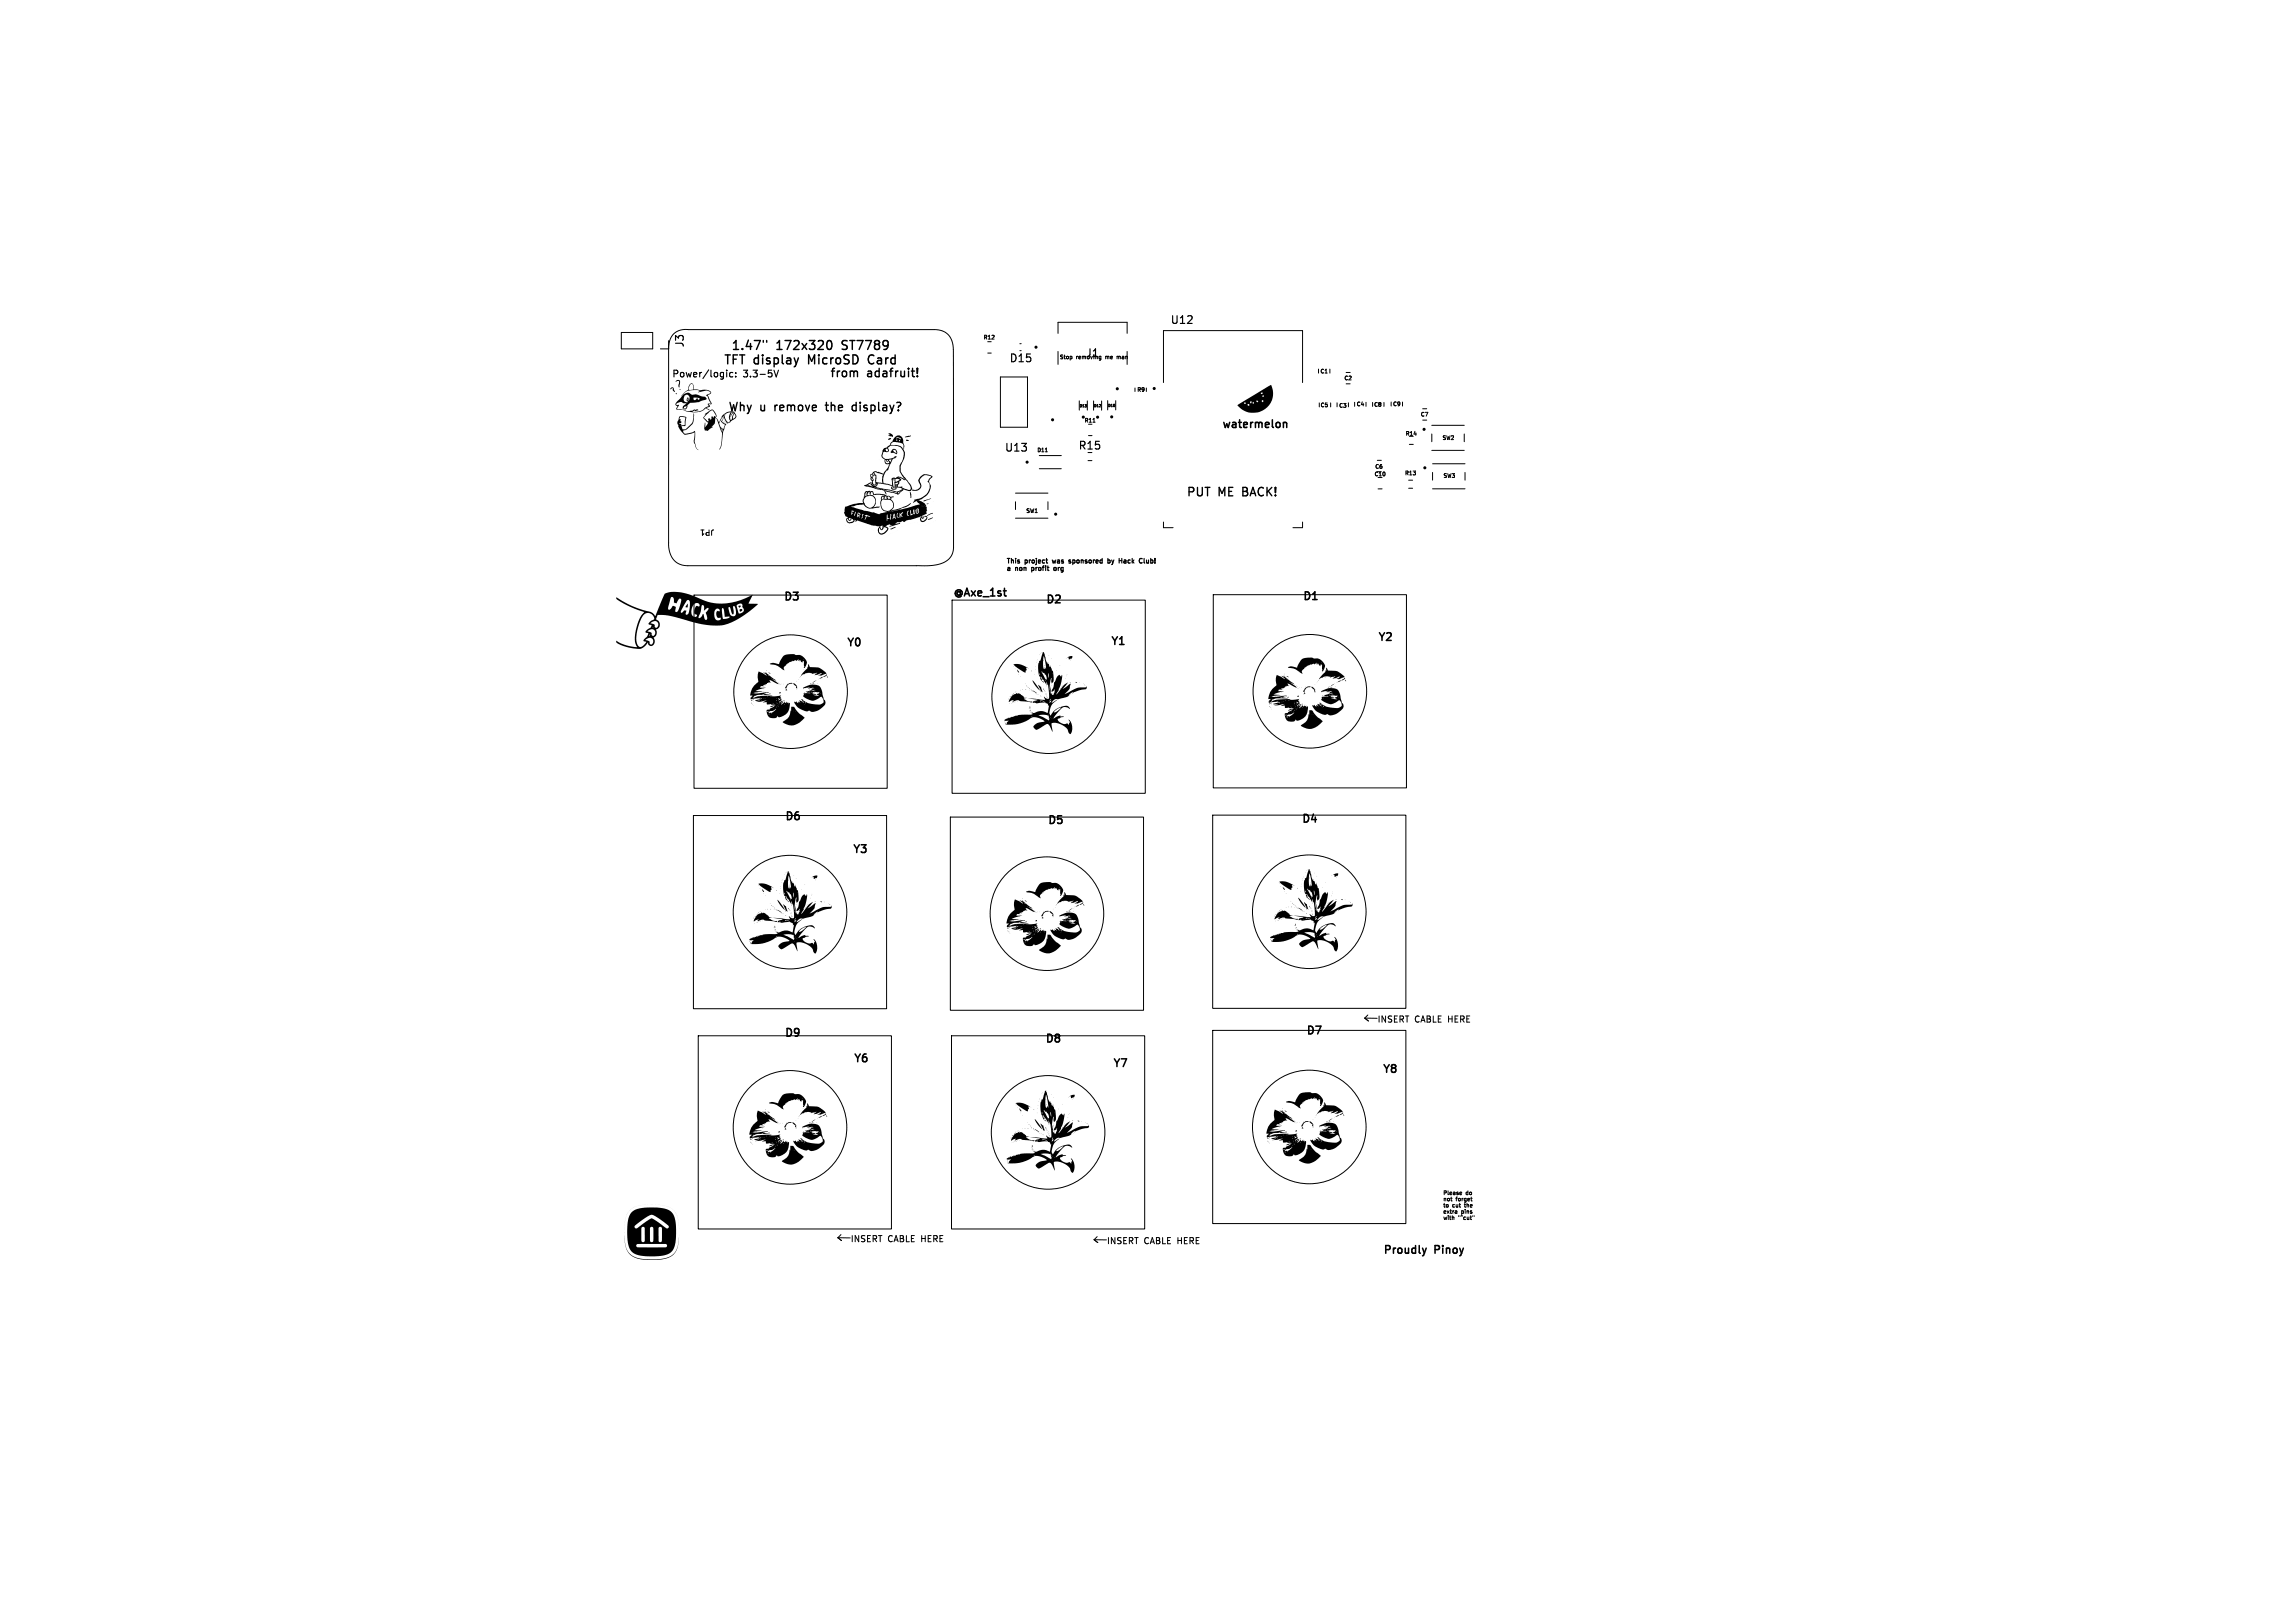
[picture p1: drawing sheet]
<svg xmlns="http://www.w3.org/2000/svg" width="297mm" height="210mm" viewBox="0 0 297 210" stroke-linecap="round" stroke-linejoin="round" font-family="sans-serif">
<defs><g id="words">
<g font-size="1.6">
<text x="93.6" y="47.4">TFT display</text>
<text x="94.5" y="45.6">1.47&quot;</text>
<text x="100.5" y="45.6">172x320</text>
<text x="104.9" y="47.4">MicroSD</text>
<text x="109.3" y="45.6">ST7789</text>
<text x="113" y="47.4">Card</text>
</g>
<g font-size="1.5">
<text x="94.2" y="53.3">Why</text>
<text x="98.4" y="53.3">u</text>
<text x="100.5" y="53.3">remove</text>
<text x="107.4" y="48.9">from</text>
<text x="107.5" y="53.3">the</text>
<text x="111.2" y="53.3">display?</text>
<text x="112.3" y="48.9">adafruit!</text>
<text x="153.5" y="64.3">PUT</text>
<text x="157.7" y="64.3">ME</text>
<text x="161.1" y="64.3">BACK!</text>
</g>
<g font-size="1.4">
<text x="88.7" y="45.1" transform="rotate(-90 88.7 45.1)">J3</text>
<text x="130.6" y="47.1">D15</text>
<text x="140.4" y="46.4">J1</text>
<text x="151.4" y="42.1">U12</text>
<text x="129.9" y="58.6">U13</text>
<text x="139.5" y="58.4">R15</text>
<text x="158.1" y="55.5">watermelon</text>
<text x="101.3" y="78">D3</text>
<text x="123.3" y="77.3">@Axe_1st</text>
<text x="168.5" y="77.9">D1</text>
<text x="109.5" y="83.7">Y0</text>
<text x="135.2" y="78.4">D2</text>
<text x="143.7" y="83.5">Y1</text>
<text x="178.3" y="83">Y2</text>
<text x="101.5" y="106.4">D6</text>
<text x="135.5" y="106.9">D5</text>
<text x="168.3" y="106.7">D4</text>
<text x="110.3" y="110.4">Y3</text>
<text x="101.4" y="134.4">D9</text>
<text x="110.4" y="137.5">Y6</text>
<text x="135.2" y="135.2">D8</text>
<text x="168.9" y="134.1">D7</text>
<text x="144" y="138.1">Y7</text>
<text x="178.9" y="138.9">Y8</text>
<text x="179" y="162.3">Proudly</text>
<text x="185.7" y="162.3">Pinoy</text>
</g>
<g font-size="1.2">
<text x="86.9" y="48.9">Power/logic:</text>
<text x="96.2" y="48.9">3.3-5V</text>
</g>
<g font-size="1.1">
<text x="178.2" y="132.4">INSERT CABLE HERE</text>
<text x="110" y="160.8">INSERT CABLE HERE</text>
<text x="143.2" y="161">INSERT CABLE HERE</text>
</g>
<text font-size="1" x="92.6" y="68.2" transform="rotate(-180 92.6 68.2)">JP1</text>
<g font-size=".8">
<text x="130.2" y="72.9">This</text>
<text x="130.2" y="73.9">a</text>
<text x="131.5" y="73.9">non</text>
<text x="132.8" y="72.9">project</text>
<text x="133.9" y="73.9">profit</text>
<text x="136.7" y="72.9">was</text>
<text x="137.2" y="73.9">org</text>
<text x="139.1" y="72.9">sponsored</text>
<text x="144.5" y="72.9">by</text>
<text x="146.2" y="72.9">Hack</text>
<text x="149.2" y="72.9">Club!</text>
</g>
<g font-size=".7">
<text x="127.3" y="44">R12</text>
<text x="137.1" y="46.5">Stop</text>
<text x="139.4" y="46.5">removing</text>
<text x="143.4" y="46.5">me</text>
<text x="145.2" y="46.5">man</text>
<text x="147.1" y="50.8">R9</text>
<text x="170.8" y="48.4">C1</text>
<text x="170.9" y="52.8">C5</text>
<text x="173.3" y="52.8">C3</text>
<text x="173.9" y="49.3">C2</text>
<text x="175.5" y="52.6">C4</text>
<text x="177.8" y="52.7">C8</text>
<text x="180.2" y="52.6">C9</text>
<text x="183.8" y="54">C7</text>
<text x="134.1" y="58.7">D11</text>
<text x="140.3" y="54.7">R11</text>
<text x="181.9" y="56.4">R14</text>
<text x="186.6" y="57">SW2</text>
<text x="177.8" y="61.7">C10</text>
<text x="177.9" y="60.7">C6</text>
<text x="181.8" y="61.6">R13</text>
<text x="186.8" y="61.9">SW3</text>
<text x="132.8" y="66.4">SW1</text>
<text x="186.7" y="154.7">Please</text>
<text x="186.7" y="155.5">not</text>
<text x="188.5" y="155.5">forget</text>
<text x="189.8" y="154.7">do</text>
<text x="186.7" y="156.3">to</text>
<text x="186.7" y="157.1">extra</text>
<text x="186.7" y="157.9">with</text>
<text x="188" y="156.3">cut</text>
<text x="188.8" y="157.9">&quot;^cut&quot;</text>
<text x="189.2" y="157.1">pins</text>
<text x="189.8" y="156.3">the</text>
</g>
<g font-size=".4">
<text x="139.6" y="52.8">D13</text>
<text x="141.5" y="52.8">D12</text>
<text x="143.3" y="52.8">D10</text>
</g>
</g></defs>
<g fill="none" stroke="#000" stroke-width=".13">
<path d="M80.4 43h4.1v2.1h-4.1zM86.5 44.1v26.4l.3 1.3 .3 .5 .4 .4 .7 .4 .8 .1h30.9l1-.1 .9-.2 .7-.3 .5-.5 .3-.6 .1-.7v-25.5l-.3-1.3-.3-.5-.4-.4-.6-.3-.8-.1-32.4-.1-.9 .2-.6 .5-.4 .8-.2 1h-1M127.8 45.7h.5M129.5 48.8h3.5v6.5h-3.5zM132 44.5h.2M132 45.4h.2M134.5 59h2.8M135.3 58.5h.2M136.9 43.1v-1.4h9v1.4M136.9 45.5v1.7M138.7 46.1v.3M139.7 51.9v1.2"/>
<path d="M140.7 51.9v1.2M140.8 59.6h.5M140.9 56.4h.4M141.4 54.6h.3M141.5 51.9v1.2M142.2 52.6h.2M142.4 46.1h.1M142.4 52.4v.1M142.5 46.1l-.1 .5M142.5 46.4h-.1M142.6 51.9v1.2M143.1 46.1v.3"/>
<path d="M143.1 46.1h.1M143.1 46.1h.2M143.3 51.8v1.2M144.3 52.4v.2M144.4 51.8v1.2M144.6 46.1l.2 .1M144.8 46.2v-.1l.2 .1M144.8 46.2v.2M145.9 45.5v1.7M146.9 50.2v.5M148.4 50.2v.5M150.6 49.5v-6.7h18v6.7"/>
<path d="M172.1 47.8v.5M172.2 52.1v.6M173 52.1v.5M174.2 48.2h.5M174.2 49.7h.5M174.5 52.1v.5M175.3 52.1v.5M176.8 52.1v.5M178.2 59.6h.6M179.1 52.1v.5M181.5 52v.5M182.4 57.5h.5"/>
<path d="M184.1 52.9h.5M184.1 54.4h.5M185.3 55h4.2M185.3 56.2v1M185.3 58.3h4.2M189.5 56.2v1M89.8 77h25v25h-25zM90.7 68.6h.4M123.2 77.7h25v25h-25zM131.4 63.8h4.2M131.4 64.9v1M131.4 67.1h4.2"/>
<path d="M134.5 60.7h2.8M135.6 64.9v1M150.6 67.6v.7h1.2M157 77h25v25h-25zM168.6 67.6v.7h-1.3M178.3 63.3h.6M182.3 62.1h.5M182.3 63.2h.5M185.4 60h4.2M185.4 61.1v1M185.4 63.3h4.2M189.6 61.1v1"/>
<path d="M89.7 105.5h25v25h-25zM123 105.7h25v25h-25zM156.9 105.5h25v25h-25zM90.4 134h25v25h-25zM123.1 134h25v25h-25zM156.9 133.3h25v25h-25zM176.6 131.7l.5 .4M176.6 131.7l1.6 .1M177 131.3l-.4 .4M108.8 159.8l-.4 .4M189.1 154.3l.1 .1h-.3M189.5 155.9h.2"/>
<path d="M108.4 160.2h1.6M108.4 160.2l.5 .3M141.6 160.4h1.6M141.6 160.4l.5 .4M142 160l-.4 .4"/>
<circle cx="102.3" cy="89.5" r="7.3"/>
<circle cx="135.7" cy="90.1" r="7.3"/>
<circle cx="169.5" cy="89.4" r="7.3"/>
<circle cx="102.2" cy="118" r="7.3"/>
<circle cx="135.5" cy="118.2" r="7.3"/>
<circle cx="169.4" cy="118" r="7.3"/>
<circle cx="102.2" cy="145.9" r="7.3"/>
<circle cx="135.6" cy="146.5" r="7.3"/>
<circle cx="169.4" cy="145.8" r="7.3"/>
</g>
<path d="M106.8 52.4h.4M106.9 52.1v.9l.2 .2M110.8 52.5l-.3-.1-.2 .2v.3l.1 .2h.4M110.8 48l.2 .2v.5M117.9 48h.5M118.1 48.7h.3M118.7 48.6v.1M118.7 47.7v.6" fill="none" stroke="#000" stroke-width=".18"/>
<path d="M98.8 44.1v.2M99.2 44.1v.2M103.3 46.3l-.2 .8M107.2 44.1h.1a.62 .62 0 0 1 .2 1l-.1 .1h-.2M112.5 46.1l-.1 .5 .2 .4" fill="none" stroke="#000" stroke-width=".19"/>
<g fill="none" stroke="#000" stroke-width=".15">
<path d="M133.5 73.4v.6M133.5 73.5h.2M133.5 73.8h.2M136.2 72.5l.1 .4 .1-.3M136.4 73.5h.3l-.1 .3h-.2zM138.5 72.7h.1l-.1 .2M138.5 72.5h.1M143.6 72.5v.3M143.9 72.5l.1 .4M144 72.9l-.1 .2M144.1 72.5l-.1 .4M145.7 72.5v.4"/>
<path d="M145.7 72.8v.1M145.7 72.6h.1M146 72.5v.3M148.6 72.5v.4M148.6 72.8l-.1 .1M148.9 72.3v.6M148.9 72.8l.1 .1M149 72.5h-.1"/>
</g>
<path d="M94 48.2v.6M94.5 48.3v.4l.1 .1 .2-.1M95.2 48.7v.1M100.2 47.9l.3 .9 .2-.9" fill="none" stroke="#000" stroke-width=".14"/>
<g fill="none" stroke="#000" stroke-width=".2">
<path d="M166.2 54.7l.3 .1v.5"/>
<circle cx="132.9" cy="59.8" r=".1"/>
<circle cx="134.1" cy="44.9" r=".1"/>
<circle cx="136.2" cy="54.3" r=".1"/>
<circle cx="140.2" cy="54" r=".1"/>
<circle cx="142" cy="54" r=".1"/>
<circle cx="143.9" cy="53.9" r=".1"/>
<circle cx="144.6" cy="50.3" r=".1"/>
<circle cx="149.4" cy="50.3" r=".1"/>
<circle cx="184.3" cy="55.6" r=".1"/>
<circle cx="136.6" cy="66.5" r=".1"/>
<circle cx="184.4" cy="60.5" r=".1"/>
</g>
<g fill="#000">
<path d="M86.8 50.2a.25 .25 0 0 1 .3-.1 .25 .25 0 0 1 .1 .4l.2 .2a.29 .29 0 0 1-.3-.5l-.3 .2zM87.5 50.9h.1v.1h-.1zM87.5 49.3a.32 .32 0 0 1 .4-.1 .32 .32 0 0 1 .1 .5l-.1 .4a.43 .43 0 0 1 0-.6 .23 .23 0 0 0-.2-.2 .23 .23 0 0 0-.3 .1zM88 50.3v.2zM89.3 49.7l.2-.1 .2 .1 .1 .7 .9 .1a1.17 1.17 0 0 1 1.3 .3v.2l-.4 .1 .5 1.1-.1 .1h-.3l.2 .3-.5 .2 .4 .3-.5-.3-.3 .3-.5 .2 .1-.1a4.3 4.3 0 0 1-2.4-.2h-.7l.2-.5-.3-.1a.75 .75 0 0 1 .5-.7h.6l.1 .3h.3v.1l.2-.2h-.2v-.1h.1v-.1v-.2v.3h-.1l.1-.4 .1 .1v.4l.1-.4h.5l.2 .3 .3-.1h-.2l.2-.2 .1 .2 .2-.1-.2-.1-.5-.1-.1 .1h-.5a.37 .37 0 0 0-.2-.4 .37 .37 0 0 0-.4 .1l-.1 .5h-.6l.2-.2a1 1 0 0 1 1.2-.6l.2 .2a2.03 2.03 0 0 1 1.5 .2 .36 .36 0 0 1 .4 .4l-.9 .3-.6 .1a.8 .8 0 0 0-.9 .4 .32 .32 0 0 1-.2 .4 .32 .32 0 0 1-.4-.1v-.1l-.1 .2 .1-.2h.1v.1a.2 .2 0 0 0 .3 0 .2 .2 0 0 0 0-.2l-.4 .1v-.1l.5-.4h-.5a.56 .56 0 0 0-.9 .2h.4l-.3 .5 .8 .1 .4 .2h.3l.5-.1 .3-.1h.1a.18 .18 0 0 1 .2-.1 .18 .18 0 0 1 .1 .2l-.3 .1-.1-.1-.3 .2h.4a1.78 1.78 0 0 0 1.3-.6l.4-.2-.1-.3h.4l-.4-.9-.2-.1 .6-.4-.2-.1-.3-.2-1.2 .3 .3-.2a2.1 2.1 0 0 0-2.5 .7l.3-.3 .6-.5 .1-.1 .1 .1 .5-.1v-.6a.3 .3 0 0 0-.4-.1 .3 .3 0 0 0-.1 .4l-.1 .3zM89.5 53.1h.1zM88 53.9h.6l.2 .1-.1 .8a.23 .23 0 0 1 0 .3 .23 .23 0 0 1-.3 0l-.2 .1 .1 .4h.4l.4-.5a1.42 1.42 0 0 0 .6-1.4l.1-.2a1.9 1.9 0 0 1-1.4 2.3 .37 .37 0 0 0 .6 .3l.6-.2 .3-.1a1.34 1.34 0 0 1 0 1.1l.1 .5a.96 .96 0 0 0 .4 .8 .78 .78 0 0 1-.5-.7 1.61 1.61 0 0 1 0-1.2v-.3a2.43 2.43 0 0 1-1.4 .2l-.4-.4a.8 .8 0 0 1-.3-.8 .47 .47 0 0 1 .1-.8h.2l-.1 .3 .2 .1v.1l-.3 .1 .1 .1h.2l-.1 .1h.5l.1-1h-.3a.3 .3 0 0 0-.3-.1 .3 .3 0 0 0-.2 .3h-.1zM91.2 53.6l.5-.4a.46 .46 0 0 1 .5-.2 .46 .46 0 0 1 .4 .4 .57 .57 0 0 1 0 .8l-.1 .1a.92 .92 0 0 1-.4 .9h.2l-.7 .5a.35 .35 0 0 1-.5-.3l.1-.7 .1 .6h.7h-.7l.3-.5h.8h-.8l.1-.1-.7-.7 .6 .5 .1-.1-.1-.1h.2l-.2-.1 .2-.1 .2 .2 .1-.3h.1h-.2a.16 .16 0 0 1 .2-.1 .16 .16 0 0 1 .1 .2l.1-.3 .2 .1v.1a.4 .4 0 0 0-.2-.6l-.2-.3-.3 .1-.9 .8 .3-.4h-.1zM93.8 54.5l-.1 .2zM94.6 54.2v.1zM92.7 54.1l.4 .6 .1-.4h.1l.1 .2 .1-.1 .1-.5-.4 .4 .2-.4-.1 .1a1.31 1.31 0 0 1 1.8-.6l.1 .2a.44 .44 0 0 1-.3 .7l-.9 .6 .2-.2h-.2v-.1l-.2-.3a.27 .27 0 0 1 0-.4 .87 .87 0 0 0 .5 .8 .26 .26 0 0 0 .1-.5l-.1-.1h.2v.2a.13 .13 0 0 0 .1 0 .13 .13 0 0 0 .1-.1v-.1h.1a.29 .29 0 0 0 .4-.2 .29 .29 0 0 0-.2-.3l-.2 .5h-.1l.2-.7-.4 .3v.4h-.2l.1-.5 .1 .1 .4-.3-.2 .1 .1-.1h-.1l-.2 .2h-.1l.2-.3-.3 .1a.44 .44 0 0 0-.5 .5h-.1l.1-.3-.4 .9 .2 .2 .1-.2-.1 .3 .4 .1-.4 1-.2 1.4a.98 .98 0 0 1-.3 .9v-.1a4.6 4.6 0 0 0 .3-2.1l-.2-.4h.2l.1 .3v-.4h-.1v.1h-.2v-.1l.1 .1v-.2l-.1 .1-.2-.7h.1l.3 .5 .2 .2 .1-.1a.35 .35 0 0 0 .1-.4 .35 .35 0 0 0-.3-.3l-.2-.3-.2 .4h-.1zM115 56.1h.2l.2 .1a.23 .23 0 0 1 .1 .3l-.5-.1v-.1h.2z"/>
<path d="M115 56.7h.1a.14 .14 0 0 1 .1-.1 .14 .14 0 0 1 .1 .2 .14 .14 0 0 1-.2 .1 .11 .11 0 0 1-.2 0 .11 .11 0 0 1 .1-.2zM115.5 58.2l.1-.1h.3l.2 .4a.17 .17 0 0 1 0 .2 .17 .17 0 0 1-.3 0l-.4-.1-.1-.1h.1h-.1l.1-.2h.1l.5 .4v-.2a.27 .27 0 0 0-.2-.3 .27 .27 0 0 0-.3 .1h-.1zM115.8 56.6l.2-.2a.54 .54 0 0 1 .8 .2l.2 1.1v.4l-.2-.7-.9-.2a.42 .42 0 0 0-.6 .4h.8l.4 .1 .5 .5 .1 .3v.4l-.5 1.4v.7l1.4 1.9a.41 .41 0 0 1-.1 .6 .41 .41 0 0 1-.6-.1h-.4v.1l-.5 .3a.53 .53 0 0 1-.7 0l-1.1-.3 .1 .5-.2-.5-.8-.2h.6l1.9 .6 .5-.4-.6 .3-.9-.3-.9-.2h-.7h-.1h.6h-.7h.5h-.5l-.6-.2 1 .1-1.5-.2h1l2.7 .6 .8-.2h-.2l.2-.1-.5-.2a.18 .18 0 0 0-.3 0 .18 .18 0 0 0 0 .2l-.1 .1a.31 .31 0 0 1-.4-.1 .31 .31 0 0 1-.1-.3l.1-.1a.26 .26 0 0 0 .1 .3 .26 .26 0 0 0 .3 0l-.1-.4 .2 .2 .1-.2h-.3v-.2l.2 .1 .3-.2-.1-.1-.4 .2v-.5h-.3l.1 .6a.29 .29 0 0 0 .2 .4 .23 .23 0 0 1-.3-.2l-1.6-.3a.23 .23 0 0 0-.3 0 .23 .23 0 0 0-.1 .2l-.2 .2-1.5-.1h.6h-.6v-.1l.8-.4 .2 .1-.5 .3 .7 .2-.3-.3 .6 .2 .2-.2-.4 .1-.2-.2h-.2a.38 .38 0 0 0 0-.6l.1-.1v.2h.2l-.2-.2h-.1v-.1l.2 .1a.23 .23 0 0 1 .1 .4v.2a.18 .18 0 0 0 .1 .2 .18 .18 0 0 0 .2-.1v-.1h.2h-.2v-.7a.18 .18 0 0 0 0-.2 .18 .18 0 0 0-.3 0l-.1 .2h-.2l-.1-.3 .3 .3v-.3l-.1-.1-.2 .1v-.1h.3a.11 .11 0 0 0 .2 0 .11 .11 0 0 0-.1-.1l-.1 .1h-.2l.5-.4 .8 .2a.17 .17 0 0 1 .2 0 .17 .17 0 0 1 0 .2l-.9-.3a.17 .17 0 0 0-.1 .2 .17 .17 0 0 0 .1 .1l.1 .1v.7a.33 .33 0 0 0 .5 .2l.1 .1a.12 .12 0 0 0 .2-.1 .12 .12 0 0 0-.1-.1l.1-.6 .1-.4 .7-.9 .1-.4h-.5l-.1-.3 .1-.1a.26 .26 0 0 0 .2 .3 .26 .26 0 0 0 .3-.1l-.2-.3h.1l.2 .3 .2-.4-.6 .1 .1 .2-.1 .1-.1-.3-.1 .1h-.1v-.1l-.4-.3v-.2h.1l.1 .1 .3 .3 .8-.1 .4-.2a.11 .11 0 0 1 .2-.1 .11 .11 0 0 1-.1 .2l-.1 .1a.88 .88 0 0 0-.5 .7l-.4 .9-.1-.1-.1 .1-.3 .6-.1 .8a.31 .31 0 0 0 .4 .3l.8 .2-.1-.8h.5v.4l.5-.3-.2-.1h-.8l.1-.1 .3-.1a.2 .2 0 0 0 .3-.1h.5l.5 .4-.6-.3h-.3h.2a.23 .23 0 0 1 .2 .3 .23 .23 0 0 1-.2 .2v.3l-.2 .1v.3h.6l-.1 .1h.1l.6 .2a.29 .29 0 0 0 .4 0 .29 .29 0 0 0 0-.4l-.4-.6-.5-.5-.5-.8v-.8l.4-.8 .1-.9-.3-.6-.5-.2h-.4a.63 .63 0 0 0-.7 .2l-.1 .1a.32 .32 0 0 1 .1 .4 .32 .32 0 0 1-.5 .1h-.2l-.1 .5h-.1l.1-.6h.3l-.1-.1v.1h-.2l.1-.2h.3a.17 .17 0 0 0 .2 .2 .17 .17 0 0 0 .1-.3 .17 .17 0 0 0-.3 0l-.3 .1h.2l-.2-.1 .8-.5 .2-.3 .2-.2 .1-.2h.4l.4 .2 .1-.1h-.4v-.1h-.1h-.4l.1-.2h.6l.3 .2a.39 .39 0 0 0-.7-.2h-.2zM117.3 56.9l.3 .1h-.3zM117.1 56.5l.8-.1-.4 .2h-.4zM163.3 51.9h.1zM160.1 52.4h1.3l.2 .1 .1-.1-.2-.1-.1 .1h-1.2l.4-.3h.4l.1 .2a.1 .1 0 0 0 .1-.1 .1 .1 0 0 0-.1-.1h.7l.1 .1 .2-.1 .1 .2v-.3l-.2 .1-.1-.2h.7l.1 .1h.1v-.1h.5v.1h.2v-.2h-.1l-.1 .1h-1.4l-.1 .2h-1.2l1.1-.6h2.3h-2.3l.3-.2h1.5l.1-.1h-.1l-.1 .1h-1.4l.6-.4h.6a.12 .12 0 0 0 .1 .1 .12 .12 0 0 0 .1-.2h-.2v.1h-.6l1-.6h1h-1l.9-.5a2.55 2.55 0 0 1-1 3.3 2.55 2.55 0 0 1-3.4-.7zM79.8 77.3a14.3 14.3 0 0 0 4.6 2l.4 .4 .4-1h1.3v.1a.33 .33 0 0 0 .3 0 .33 .33 0 0 0 .2-.3 .27 .27 0 0 1 .3 0 .27 .27 0 0 1 .1 .3l.1 .4h.6l.1 .1 .3-.3h.3l-.1 .5a.31 .31 0 0 0 .5-.3h.3v.2a.37 .37 0 0 0 .2 .4 .37 .37 0 0 0 .5-.2 .43 .43 0 0 1-.4-.3 .43 .43 0 0 1 .1-.4l.2-.5h.4a.42 .42 0 0 0-.3-.4 .42 .42 0 0 0-.5 .3l-.2 .9h-.3l.1-1a.38 .38 0 0 0 0-.4 .38 .38 0 0 0-.4-.1l-.8 1.5h-.5a2.53 2.53 0 0 0 .5-1.7h-.2l-.4 .6-.3-.1v-.3a.39 .39 0 0 0-.2-.5 .89 .89 0 0 0-.4 .9l-.1 .6h-1.3l.6-1.4a.82 .82 0 0 1 1-.7h.4a8.4 8.4 0 0 1 3.8 1 7.7 7.7 0 0 0 6.4-.6l-.5 1.1 1.2 .1a12.1 12.1 0 0 1-4.6 2.7 11.8 11.8 0 0 1-5.1-.8l-1-.2h3v.1a.78 .78 0 0 0 .6-.6l.1 .2a.56 .56 0 0 0 .3 .6 .52 .52 0 0 0 0-.7h1a.54 .54 0 0 0 .2 .7 .54 .54 0 0 0 .6 0l.1-.3a.4 .4 0 0 1-.5 0 .4 .4 0 0 1-.1-.4l.1-.4h.3v-.2h.3l.1 1.1a.41 .41 0 0 0 .6 0l.3-.1v-.1h-.6l-.1-.8-.1-.3h.7v.2a.81 .81 0 0 0 .6 .8h.2a1.11 1.11 0 0 0-.1-1.3l-.1 .1 .1 .7-.1 .3-.3-.4a.51 .51 0 0 0-.3-.5v.1h-.8l-.1 .2h-.3a.4 .4 0 0 0-.5-.1 .4 .4 0 0 0-.2 .5v.2h-1v-.3a.49 .49 0 0 0 .2-.6l-.5 .4v-.6h4.2l.2 .7a.25 .25 0 0 0 .2 .3 .25 .25 0 0 0 .3-.1 .44 .44 0 0 0 .3-.4 .44 .44 0 0 0-.2-.4 .36 .36 0 0 0-.3-.4 .36 .36 0 0 0-.4 .2l-.1 .1-4.4-.1-.2 .9-.3 .7h-3l-1.1-.3h-1.2l-.2 .5a.69 .69 0 0 1 .5 .7 .69 .69 0 0 1-.5 .6 .68 .68 0 0 1-.3 1.1 .63 .63 0 0 1 .1 .7 .63 .63 0 0 1-.6 .4 .39 .39 0 0 1-.2-.5l-.1 .1a1.45 1.45 0 0 1-1.8 .7 4.1 4.1 0 0 1-2.2-.8l-.1-.2 .2 .1a5.6 5.6 0 0 0 2.6 .7l-.3-.5v-.6h.1l.1 .6a.51 .51 0 0 0 .4 .5 .51 .51 0 0 0 .6-.3l.2-.3-.3-.1v-.2a.8 .8 0 0 1 .8 .3l.1 .3a.43 .43 0 0 0 .3-.5 .43 .43 0 0 0-.5-.4l-.5 .3h-.2l.5-.5h.3v-.3l-.1 .3h-.2l.1-.4-.4-.1v-.1h.4a.39 .39 0 0 1 .5 .5l.1 .1a.48 .48 0 0 0 .2-.8 .48 .48 0 0 0-.8 .1l-.1 .1h-.3l.7-.5h.3h-.3l.1-.3-.4-.2a.63 .63 0 0 1 .8 .2 .23 .23 0 0 0 0 .2 .23 .23 0 0 0 .3 .1 .5 .5 0 0 0 0-.8 .5 .5 0 0 0-.7 .2h-.4l.3-.2 .5-.3a.81 .81 0 0 0-.7-.8 .81 .81 0 0 0-.9 .6 6.8 6.8 0 0 0-.8 2.7h-.1v-.2a4.8 4.8 0 0 1 1.2-3.2 10.1 10.1 0 0 1-3.7-1.8zM89 78.1v.4a.13 .13 0 0 1-.2 .1 .13 .13 0 0 1 0-.2zM109.9 68.2h.1zM111.1 66.4a.11 .11 0 0 1 .1 .2 .11 .11 0 0 1-.2 0zM115.7 66.7l.1 .2h-.1z"/>
<path d="M115.2 68.4l.7-.2-.2 .2a.27 .27 0 0 1-.5 0zM117.8 63.7l.1 .3v.4h-.1zM118.7 65.9h.1a.14 .14 0 0 0-.1 .2 .14 .14 0 0 0 .2 .1l-.2 .2zM109.4 65.6l1.1-.4 .7-.1h.5l-.1-.3h.2l.1 .5 .2 .2 .4 .2h.3l.4-.4v-.7l-.3-.4h-.4l-.5 .1-.2 .5h-.2l.3-.8h.1v.2a.16 .16 0 0 0 .2-.1 .16 .16 0 0 0-.1-.2l.1-.2-.2 .1v.2h-.1v-.2l.1-.2 .5-.1 .1 .1a.33 .33 0 0 1 .4 0 .33 .33 0 0 1 .1 .4l1.2-.1 .5 .3h.3l.2 .1h.4h-.1a.23 .23 0 0 0-.3 .3l.3 .4 .1 .4-.1 .3-.3 .4 1.3-.4 1.3-.6-.5 .5-2 .6 1.8-.4h1.6h-1.5l.2-.1h1.3h-1.3l.6-.2h1.4h-1.4h1.3h-1.1l.3-.1h1.1h-1.1l.4-.1-.2-.3-.1-.2-.4 .2h-.2l.3-.2 .4-.1-.4 .1-.1-.1 .9-.3 .7-.5 .4-.7-.1-.7a.34 .34 0 0 1 0-.6l.2-.1a.13 .13 0 0 0 .1-.2 .13 .13 0 0 0-.2 0l-.6-.1-.4 .2-.3 .4 .2 .7v.3l-.4 .4h-.6a.11 .11 0 0 1-.1 0 .11 .11 0 0 1 0-.1l.6-.1 .4-.3v-.1l-.3-.6v-.2l.4-.5 .4-.3 .8 .2a.23 .23 0 0 1 .3 .2 .23 .23 0 0 1-.3 .2l-.2 .4 .3 .6-.3 .8-.4 .5-.6 .4-.3 .1 .8 .5 .2 .3h-.1l.2 .2v.4h-.1v.2a.21 .21 0 0 1 0 .2 .21 .21 0 0 1-.2 .1 .23 .23 0 0 0-.3 .1 .23 .23 0 0 0 .1 .3l.1-.3v.1a.24 .24 0 0 1-.3 .3v-.1l-.1 .1a.29 .29 0 0 0 .3 .3 .29 .29 0 0 0 .3-.2 .2 .2 0 0 0 .1-.2 .2 .2 0 0 0-.2-.2 .27 .27 0 0 1 .3 .1 .27 .27 0 0 1-.1 .4l-.2 .2a.36 .36 0 0 1-.4 0 .36 .36 0 0 1-.2-.3l.2-.4-2 .6a.23 .23 0 0 1-.2 .1 .23 .23 0 0 1-.2-.1l-.4 .2a.53 .53 0 0 0-.7 .2l.7-.1-1.2 .4h-.2l.4-.2h-.2l-.2-.1-.5 .3 .2 .1a.33 .33 0 0 1 .2 .3 .33 .33 0 0 1-.2 .3l-.3 .2-.4 .2a.53 .53 0 0 1-.5-.6l.2 .1a.45 .45 0 0 0 .4 .3 .45 .45 0 0 0 .4-.3l.1-.1a.28 .28 0 0 0 0-.3 .28 .28 0 0 0-.3-.1v-.1l-.1 .4a.22 .22 0 0 1-.3 .1 .22 .22 0 0 1-.2-.3v.3h-.2l.2-.4h.1v.1a.15 .15 0 0 0 .2 .2 .16 .16 0 0 0 .1-.3v-.2l-.4 .2v-.1l-1-.1-1.9-.7v.1l-.3 .1 .2-.2h-.2a.56 .56 0 0 1-.7 .4l-.3-.1-.1-.4 .1 .1a.44 .44 0 0 0 .4 .3 .44 .44 0 0 0 .4-.3v-.1l-.3-.1h1.4l.2-.2-.1-.2h.3a.15 .15 0 0 1 .2 .1 .15 .15 0 0 1-.1 .2l-.1 .3 .2-.3h2.7v.4v-.2l.3-.1-.2-.1h.3v.3l.1-.2h.2l.1 .1v-.1a.16 .16 0 0 1 .2-.1 .16 .16 0 0 1 .1 .1l-.1-.5h.3v.4l.3-.1h-.2l-.1-.1h.3l.1 .2h1.8h-1.8v-.3l.3 .2-.1-.1a.14 .14 0 0 1-.1-.2 .14 .14 0 0 1 .1-.1h.7l.1 .2 .1 .1-.1-.2v-.3v-.1h.3v.3a.15 .15 0 0 0 .2 .2 .15 .15 0 0 0 .1-.2 .13 .13 0 0 1-.2 0 .13 .13 0 0 1 0-.2v-.2h.3v.1a.17 .17 0 0 0 0 .3 .17 .17 0 0 0 .2 0l.1-.3h.1v.3h.1l.2-.1v-.2v-.4h-.2l-.1 .1v.3h-.1v-.2l-.1-.1-.1 .5v-.5l-.1 .2h-.3l-.1-.1v.2h-.2a.15 .15 0 0 0-.2 0 .15 .15 0 0 0 0 .2v.1h-.7l.2-.2h-.1l-.3 .3-.1-.2v.4h-.3v-.4v.2h-.3a.12 .12 0 0 0-.2-.1 .12 .12 0 0 0 0 .2l-.1 .4h-.2v-.5v-.1l-.1 .5h-.3l-.1-.4v.4h-2.7a.29 .29 0 0 1 .2-.2 .29 .29 0 0 1 .3 .1v-.1l-.4-.2-.6 .1 .2-.2a.18 .18 0 0 0-.3 .1 .18 .18 0 0 0 .1 .3l-.2 .1h-1.5a.11 .11 0 0 0 0 .2 .11 .11 0 0 0 .2 0v-.1a.18 .18 0 0 1 0 .3 .18 .18 0 0 1-.3-.1v-.2l-.3 .1 .1-.1a.11 .11 0 0 0 .1-.2 .1 .1 0 0 0-.1 0l-.1-.1h1.4v.1l.2-.2 .1 .2h.1a.21 .21 0 0 1-.1-.2 .21 .21 0 0 1 .2-.1l-.1-.2-.3-.1-.1 .5h-1.4l-.1-.1 1.2 .1 .1-.3a.13 .13 0 0 0 .1-.1 .13 .13 0 0 0-.1-.1l-.2 .4h-1.1l-.1-.2h.9v.1l.2-.2-.1-.1v-.1l.2-.1-.3-.1v.5h-.9l-.1-.2 .2-.7h1l1.4 .5 1.3 .2 .7 .3 .2-.2 1.3-.2h-.5l-.5-.1-.3-.4-.1-.5h.1l.2 .5a.76 .76 0 0 0 1.1 .3 .76 .76 0 0 0 .1-1.2 1.1 1.1 0 0 0-.9-.1l-.1-.1a.24 .24 0 0 0-.3 .2l-.1 .4h-.1l.1-.6h.2l.2-.1h.1v.1l.3-.1-.1-.1h.2v.1h.3l-.2-.3-.2 .2h-.1v-.2h-.2v.3h-.1a.14 .14 0 0 0-.2-.2 .14 .14 0 0 0-.1 .2l-.1 .1v-.1a.27 .27 0 0 1 .1-.3 .27 .27 0 0 1 .3 0l.1-.1-.4-.1h-.9a.36 .36 0 0 1-.3-.3h-.2l-.1 .3-.1-.3a.11 .11 0 0 0-.1 0 .11 .11 0 0 0 0 .1l-.1 .3h.7l.3 .5v.6l-.3 .5 .5-.1h.4l-.3 .1-1.1 .1-.5-.2-.2-.3-.9 .1-.8 .2zM119.9 65.2h.3zM119.5 64.8l1-.3-.9 .4zM120 66.7l.5-.3h.2l-.7 .4zM120.1 67.2l.7-.2-.4 .2-.3 .1zM97.3 90.9v.2zM97.2 90.6l.2-.1-.2 .2zM97.5 90.5v.1zM97.9 89.6h.1z"/>
<path d="M98.2 86.9l1 .5h.2l.2 .1-.2-.1a.72 .72 0 0 1-.6-.4l.5 .1 1.1 .9-.5-.1 .9 .6-1.2-.5 .1 .3h.1h-.3l-.3 .2-.5 .2 .2 .1h-.5v.2h.7l-1.4 .4 1 .1-1.2 .2h.3l1.6-.1-.5 .1 .7 .2h-.6a2.54 2.54 0 0 0-1.5 .2l.1 .1-.2 .1 .4-.1h2h-2l.6-.1 1.4-.1h.2l-.2 .1h.3l1-.1-.2 .2 .2 .1-.1 .2 .2-.1-.1 .1 .1 .1-.4 .3h.1l.3-.2h.1l-.3 .2 .4-.1-.3 .4 .2-.1 .2 .1 .5-.1h-.7l.6-.1h-.6l.3-.2v.2l.2-.1 .3 .1 .1-.1a1.48 1.48 0 0 1-1.5 1.9l-.1-.1a.78 .78 0 0 1-1.3-.3h.3h-.3l-.1-.2 .3 .1a.23 .23 0 0 1 .3 0v-.1l.3-.1 .3-.4-.4 .3-.4 .1-.2 .1h-.2v-.1h.3h-.3v-.2l.4-.1 .1-.1h.4h-.4l.1-.1h.5h-.5l.7-.1 .1-.1-.1 .1h-.5l.2-.1h.6h-.6v-.1l-.6 .2 .3-.2h.8l-.5-.1h.6l-1-.1h.8h-.5v-.1h.9h-.9l-.1 .1-.7 .1-.1-.2h1.5h-1.5v-.1l1.3-.1-1.8 .1 .5-.3h1.6l-.3 .1v-.1h-1.2l-1.5 .2 .6-.2-.5 .1-.2-.1h.9h-.8l.8-.2-.3 .1v-.1h2.2h-2.2h2.4l.1 .1h-.1h.3l-.3-.1-2.4-.1h2.7h-2.7h.1l-1.2 .2v-.2h.1l-.1-.1 .2-.2h.3h-.6v-.1h1.8h-1.8v-.2h.4l-.4-.1a2.45 2.45 0 0 1 1-1.4v-.4h1.8h-1.8v-.5zM98.8 89.5h.1zM99.1 87v.1zM99.2 86.7v.1zM99.4 87l.3 .2zM99.5 89.8h.3zM99.6 89.7h.1zM100.9 89.6l.1-.1v.2h-.2zM101.5 90.6v.1h-.1zM101.8 89.1l.1 .2-.2 .1v-.1h-.1h.2h-.1zM102 90.9h.1zM101.8 88.6l.4-.2h.4l-.1 .1a.53 .53 0 0 0-.6 .3l-.1 .1 .1 .1h-.3z"/>
<path d="M99.6 85.9a1.51 1.51 0 0 1 1.2 0 2.13 2.13 0 0 1 .8-1.2h.2a1.71 1.71 0 0 1 1.3 .1 1.17 1.17 0 0 1 1.3 1l-.3 .6-.1-.1 .1-.1-.1-.7-.1 .3-.1-.3-.1 .2-.1-.3-.1 .2v-.2l-.2 .1v-.2l.7 .1v-.1h-.7l-.2 .2-.2-.1-.6 .2-.4 .3-.1 .1v-.1l-.1 .2a.4 .4 0 0 0-.2 .7l-.4-.4a2.47 2.47 0 0 0-1.5-.5zM102.4 91.4l.4 .1 .5 .7 .8 .7a2 2 0 0 1-2.1 .9l-.5-.2-.2-.2a1.56 1.56 0 0 0 1-1.5l.1 .2h.6h-.6l.4-.1h-.4zM102.7 88.4a.49 .49 0 0 1 .4 .6l.1 .1-.2-.1 .1-.2-.3-.2zM103.1 89.2l.1-.1zM103.6 87.5l-.1 .1zM104 89.6h.2zM104.4 87.2h.1zM104.6 85.9l.2 .4h.6a1.71 1.71 0 0 1 1.5 .9l-.7 .2h-.3l.4-.2h.3h-.3l.1-.1h-.1l-.9 .3 .4-.4-.8 .2 .1-.1a1.69 1.69 0 0 0-1.4 .3l.8-.9v-.3l.1 .1zM104.8 89.1v.1zM104.9 88.5l.1-.1zM103.9 89h.1a1.84 1.84 0 0 1 2.2-.1l.2 .5 .2 1a.69 .69 0 0 1-.2 1.2 1.35 1.35 0 0 1-1.7 .3 .81 .81 0 0 1-1-.1l-.4-.2-.4-.5h1.3h-1.3l-.1-.3 .2 .1v-.2l.3 .3v-.2h.2v.2v-.1l.8 .1-.1-.1h-.2v-.1l-.5 .1v-.1h.2l.1 .1 .1-.1h-.4l-.1-.1h.4v-.1l-.1-.1h.2l.1 .3 .1-.1a3.1 3.1 0 0 0 2.3 .4 .5 .5 0 0 0 .2-.5 .5 .5 0 0 0-.4-.4 1.4 1.4 0 0 1-2.2-.2v-.1h.2h-.2v-.1l.2-.1h-.2h.9l-.5-.1h.8l.1 .1h-.2l.6 .2h-.5l.6 .1h.2l-.2-.1v-.1l.4-.1h-.3l.2-.1h-1.7l-.1-.1 1.1-.1-1.1 .1 .7-.1h-.3l.2-.1 .6 .1-.3-.1h-.3h.5h-.4l.1-.1h-.1l.1-.1 .1 .1 .3-.1h-.2v-.1l-.8 .1 .3-.2-.7 .1v.1zM105.1 88.5h.3z"/>
<path d="M105.4 89.6h.1zM105.2 88.3l.4-.2-.4 .3zM106.1 87.8l.4-.2-.2 .2zM106.6 87.6l.3-.4 .1 .1-.1 .2zM107 87.5l.2 .2zM130 93.4l.1 .1zM130.1 93.5l.1 .1zM130.7 90.2h.1zM131 89.8v.1zM131 90.9l.1 .1zM131.2 89.7l-.1 .1zM131.6 86.6l.3 .4-.2-.1z"/>
<path d="M130.9 90.1l.8-.4-.1 .1a.99 .99 0 0 1 .9 .4l.5 .1-.4 .1-.1 .1a1.45 1.45 0 0 0 1.1 .3l-.1 .1h-.1l-1.4-.2a.64 .64 0 0 0-.8 .1h-.2l.2-.2-.7 .2zM131.1 86a2.01 2.01 0 0 1 1.9 .5l-.2-.1 .1 .3-.2 .1v.2a3.6 3.6 0 0 1-1.5-1zM132.3 89.2l.1 .1zM132.7 89.2h.1zM132.8 88.7l.1 .1zM133 88.9l.1 .1zM133.2 91.6v.1zM133.2 89l.1 .1zM133.3 91.4v.3zM133.3 91.8l.1 .2zM133.4 89.2l.1 .1zM133.5 86.8h.1z"/>
<path d="M133.6 88l1 1.3-.7-.7zM133.6 89.3l.6 .4zM134.4 88.6v.1a.57 .57 0 0 1 .4 .5l.1 .4-.1-.2-.1 .2-.1-.4h.1h-.1zM134.7 90v.1zM134.9 88.1l.2 .3-.2-.2zM135.1 85.4v.1zM135 89.1l.1 .2zM135 84.4h.1l-.1 .1 .3 .5a1.27 1.27 0 0 0 .5 1l.1 .3 .1-.2 .1 .7 .2 .2a1.76 1.76 0 0 1-.1 1.3l-.1 .1-.1-.7-.2 1.2v.5l.2-.6v1v-.2l.2 .3h.1l.2-.4h-.1l.1-.3a.35 .35 0 0 1-.4 .3l.3-1.2 .4-.7 .3-.3 .2 .2 .1-.2v.4l-.2 1-.5 1.2 .3-.3a2.88 2.88 0 0 1 1.2-1.3l-.7 .9 1.1-.7a1.56 1.56 0 0 1-.5 1l-.3 .3 .2-.1a3.9 3.9 0 0 1 2.6-.8v-.1l.1 .2a.26 .26 0 0 1-.4 .2l-.6 .1-.8 .3a.58 .58 0 0 0-.6 .5l-1.3 .4a.77 .77 0 0 0-.9 .4l.7-.3a1.82 1.82 0 0 0-.9 1.8l.1 .2 .3-.5h.1a.97 .97 0 0 0 .9-.6 1.57 1.57 0 0 0-.9 .6h-.1v-.1a2.15 2.15 0 0 1 1.9-.6l.2 .2 .1 .1h-.1a.78 .78 0 0 0-1.3 .2l-.8 1.1 .9-.4v.1h.5l-.8 .3v.2a1.09 1.09 0 0 0 1.3 .4l.1 .2 .1-.2 .1-.1-.2-.4a1.45 1.45 0 0 1 .2 1.9l-.1-.1a1.99 1.99 0 0 0-2.3-1.3l.1 1.1-.2-.4a.59 .59 0 0 0-.5-.6l-.9 .5a.44 .44 0 0 1-.6 .2 .44 .44 0 0 1-.2-.5l.6-.4 1.5-.1h-1.2h.4l.1-.1a1.52 1.52 0 0 0-1.9-.3 4.5 4.5 0 0 1-3.2 .7h.2v-.2l.3-.3-.6 .1v-.2l.4-.1 .1-.2v.1l.4-.1-.1-.1 2.8 .1v-.1l-2.5 .1 .6-.3h2.7l1.4 .7v-.2l.4 .1v-.1h-.5v-.2l.3 .1v-.1h-.3v-.2l-.4-.1h-3.6h4h-2.4l.4-.1-.4-.3 .3 .2-.1-.2 .3 .2a1.83 1.83 0 0 1 1.8-.1l.1-.8v-.1l-.1 .1-.1-.4h-.2v-.1l-1.1 .1-.6-.1 .1-.1h.6h-.6l.1-.1h1l.5 .2h.6l.2-.2h-.2l.1-.3-.2 .2v.3h-.6l-.4-.3-.2 .1h-.8l.5-.2-1.3-.1 2.2 .2-.1-.5 .1 .1a.43 .43 0 0 0 .6 .1l-.1-.8 .2 .1v-.1h-.2l-.1-.8-.2-.5v.5l-.4-.7h.3l.1 .1-.1-.1h-.3l-.3-.5v.2l.1 .1-.1 .1h.2l-.1 .2-.4-.9 .2 .2v-.2v-.1l-.1 .1h-.1v-.3h.4l.4 .9 .3 .1a.74 .74 0 0 0-.3-.7l.4-.1 .1 .6v-.6h.5h-1h-.3l-.1-.2h-.4v-1.1h.6l.1 .7 .1 .1v-.3l.2 .3-.3-1.7-.1 .9h-.6l.1-.3 .2-.1zM135.2 86.1v.1zM135.2 89.3l-.1 .1zM135.5 88.7v.1zM135.4 90.1l.1 .2z"/>
<path d="M135.6 85.7v.1zM135.7 92.7v.1zM136.1 89.6v.2zM137.2 89v.1zM138.4 88.3h.2zM138.1 85.1l.3-.2h.4l-.2 .4v-.1l-.3 .1v-.2zM138.8 89.7v.1zM139.1 88.3h.3zM140.3 88.6l.1 .1zM164.3 91.4l.1 .1zM164.3 91h.1l-.1 .1zM164.5 91.5v.1z"/>
<path d="M164.6 90.9v.1zM165 90.1h.1zM165.2 87.3l1 .6 .3-.1 .1 .1-.1-.1a.72 .72 0 0 1-.7-.3h.5l1.2 1-.5-.2 .8 .6-1.2-.5 .1 .3 .1 .1-.3-.1-.3 .3-.4 .1 .2 .1h-.5l-.1 .2h.8l-1.4 .5 1 .1-1.3 .1 .4 .1 1.6-.2v.1l-.6 .1 .8 .1-.6 .1a2.54 2.54 0 0 0-1.5 .1l.1 .1-.2 .2 .4-.2h2h-2l.6-.1h1.4h.1h-.2l.3 .1 1-.2-.1 .3h.1v.2l.2-.1-.1 .2-.3 .3 .1 .1-.1-.1 .4-.2 .1 .1-.3 .2 .3-.1-.3 .3 .2-.1 .3 .1h.5l-.8-.1h.6h-.6l.3-.3 .1 .2 .1-.1 .3 .2 .1-.1a1.48 1.48 0 0 1-1.4 1.8l-.1-.1a.78 .78 0 0 1-1.4-.2l.4-.1-.4 .1v-.2h.2a.23 .23 0 0 1 .4 .1v-.2h.2l.4-.4-.4 .2-.5 .1-.1 .2h-.2v-.2h.2h-.2v-.2l.4-.1v-.1h.4h-.4h.1h.6h-.6l.7-.1 .1-.1-.1 .1h-.5l.2-.1h.6h-.6v-.1l-.5 .1 .2-.1 .9-.1-.5-.1h.6h-1.1l.8-.1h-.5h.1h.8h-.8l-.1 .1h-.7l-.1-.2h1.4h-1.4v-.1h1.3h-1.8l.5-.2h1.6h-.4l.1-.1-1.3 .1-1.4 .2 .5-.2-.5 .1-.1-.1h.8l-.7-.1 .8-.1h-.3l-.1-.1h2.3h-2.2h2.3l.2 .1-.2 .1h.3l-.2-.2h-2.4h2.7h-2.7l.1-.1-1.2 .3-.1-.3h.2h-.2l.2-.2h.3h-.5l-.1-.2h1.9h-1.9l.1-.2h.3h-.3a2.45 2.45 0 0 1 1-1.5l-.1-.4 1.8 .1-1.8-.1v-.5zM166 89.1h.1zM166.2 87.4v.1zM166.2 87.2h.1zM166.5 87.5l.3 .1zM166.6 90.2l.2 .1zM166.7 90.1v.1zM167.9 90.1l.1-.1 .1 .1-.2 .1zM168.5 91.1h.1l-.1 .1zM168.8 89.5l.1 .3h-.2l.1-.1h-.1h.2h-.2z"/>
<path d="M169.1 91.3v.1zM168.9 89.1l.4-.3h.3v.1a.53 .53 0 0 0-.7 .3l-.1 .2h.1l-.3 .1zM166.7 86.3a1.51 1.51 0 0 1 1.2 .1 2.13 2.13 0 0 1 .8-1.2l.2-.1a1.71 1.71 0 0 1 1.2 .1 1.17 1.17 0 0 1 1.4 1.1l-.3 .6-.1-.1 .1-.1-.1-.7-.2 .2v-.2l-.1 .1-.1-.3-.1 .2v-.2l-.2 .2v-.2h.6v-.1h-.6l-.3 .3-.1-.1-.7 .2-.4 .2v.2l-.1-.1v.1a.4 .4 0 0 0-.2 .7l-.5-.3a2.47 2.47 0 0 0-1.4-.5zM169.4 91.9h.4l.6 .8 .8 .6a2 2 0 0 1-2.1 1l-.6-.3-.1-.2a1.56 1.56 0 0 0 1-1.4v.1h.6h-.6l.4-.1h-.4zM169.7 88.9a.49 .49 0 0 1 .5 .5v.1h-.1v-.2l-.3-.2zM170.1 89.6h.1zM170.6 88v.1zM171.1 90h.1zM171.4 87.6h.1zM171.6 86.4l.3 .4h.5a1.71 1.71 0 0 1 1.6 .8l-.8 .3 .1-.1h-.3l.4-.2h.3h-.3l-.1-.1-.8 .3 .3-.3-.7 .2 .1-.2a1.69 1.69 0 0 0-1.5 .4l.8-1 .1-.2v.1zM171.9 89.6l-.1 .1zM171.9 88.9l.2-.1z"/>
<path d="M171 89.5v-.1a1.84 1.84 0 0 1 2.2 0l.2 .4 .2 1a.69 .69 0 0 1-.2 1.2 1.35 1.35 0 0 1-1.7 .4 .81 .81 0 0 1-1-.1l-.4-.3-.3-.4h1.2h-1.2l-.2-.3h.2l.1-.1 .3 .2-.1-.2 .2 .1 .1 .1v-.1l.7 .1v-.1l-.2 .1v-.1h-.5l-.1-.1h.3l.1 .1v-.1h-.4v-.1h.3h.1l-.2-.1 .1-.1 .2 .1v.2h.1a3.1 3.1 0 0 0 2.3 .3 .5 .5 0 0 0 .2-.5 .5 .5 0 0 0-.4-.4 1.4 1.4 0 0 1-2.2-.1l.1-.1h.2h-.2l-.1-.2h.2h-.1l.8-.1-.4-.1h.7l.1 .1-.1 .1 .5 .1h-.5l.6 .2h.3l-.3-.1v-.2h.4h-.2l.1-.2h-1.6l-.2-.1h1.2h-1.2h.8h-.4l.3-.1h.6l-.3-.1-.3 .1 .5-.1h-.5l.2-.1h-.2l.2-.1v.1l.3-.1h-.2v-.1l-.7 .2 .3-.2-.8 .1zM172.1 89l.3-.1zM172.4 90.1h.1zM172.3 88.7l.3-.2-.4 .3zM173.1 88.2l.4-.2-.2 .2zM173.6 88l.4-.3h.1l-.2 .2zM174 88l.2 .1zM97.7 118.6h.1zM98 118.2l-.1 .1zM98 119.3l.1 .1zM98.2 118.1l-.1 .1zM98.6 115l.3 .4-.2-.1z"/>
<path d="M97.9 118.5l.8-.4-.1 .1a.99 .99 0 0 1 .9 .4l.4 .1-.3 .1-.1 .1a1.45 1.45 0 0 0 1.1 .3l-.1 .1h-.1l-1.4-.2a.64 .64 0 0 0-.8 .1h-.2l.2-.2-.7 .2zM98.1 114.4a2.01 2.01 0 0 1 1.9 .4h-.2l.1 .3-.2 .1v.2a3.6 3.6 0 0 1-1.5-1zM99.3 117.6l.1 .1zM99.7 117.6h.1zM99.8 117.1l.1 .1zM100 117.3l.1 .1zM100.2 117.4v.1zM100.3 119.8v.3zM100.4 117.6l.1 .1zM100.4 115.2h.1zM100.6 116.4l1 1.3-.7-.7zM100.6 117.7l.6 .4z"/>
<path d="M101.4 117a.57 .57 0 0 1 .4 .6l.1 .4-.1-.2-.1 .2-.1-.4h.1h-.1zM101.6 118.4l.1 .1zM101.9 116.5l.2 .2-.2-.1zM102 113.8l.1 .1zM102 117.5l.1 .2zM101.9 112.8h.2l-.1 .1 .3 .5a1.27 1.27 0 0 0 .5 1l.1 .3 .1-.2 .1 .7 .2 .2a1.76 1.76 0 0 1-.1 1.3l-.1 .1-.1-.7-.2 1.2v.5l.2-.6v1v-.2l.2 .3h.1l.2-.4h-.1l.1-.3a.35 .35 0 0 1-.4 .3l.3-1.2 .4-.7 .3-.3 .2 .2 .1-.2v.4l-.2 1-.5 1.1 .3-.2a2.88 2.88 0 0 1 1.2-1.3l-.7 .9 1.1-.7a1.56 1.56 0 0 1-.5 1l-.3 .3 .2-.1a3.9 3.9 0 0 1 2.6-.8v-.1v.2a.26 .26 0 0 1-.3 .2l-.6 .1-.8 .3a.58 .58 0 0 0-.6 .5l-1.3 .4a.77 .77 0 0 0-.9 .4l.7-.3a1.82 1.82 0 0 0-.9 1.8l.1 .2 .2-.5h.2a.97 .97 0 0 0 .9-.6 1.57 1.57 0 0 0-.9 .6h-.2l.1-.1a2.15 2.15 0 0 1 1.9-.6l.2 .2 .1 .1h-.1a.78 .78 0 0 0-1.3 .2l-.8 1.1 .9-.4v.1h.5l-.8 .3v.2a1.09 1.09 0 0 0 1.3 .4l.1 .2 .1-.2 .1-.1-.2-.4a1.45 1.45 0 0 1 .2 1.9l-.2-.1a1.99 1.99 0 0 0-2.2-1.3l.1 1.1-.2-.4a.59 .59 0 0 0-.5-.6l-.9 .5a.44 .44 0 0 1-.6 .2 .44 .44 0 0 1-.2-.5l.6-.4 1.5-.1h-1.2h.4v-.1a1.52 1.52 0 0 0-1.8-.3 4.5 4.5 0 0 1-3.2 .7h.2v-.2l.3-.3-.6 .1v-.2l.4-.1 .1-.2v.1l.3-.1v-.1l2.8 .1-.1-.1-2.4 .1 .6-.3h2.7l1.3 .7 .1-.2 .3 .1v-.1h-.4v-.2l.3 .1v-.1h-.3v-.2l-.4-.1h-3.6h4h-2.4l.4-.1-.4-.3 .3 .2-.2-.2 .4 .2a1.83 1.83 0 0 1 1.8-.1l.1-.9h-.1l-.1-.3h-.2v-.1l-1.1 .1-.6-.1 .1-.1h.6h-.6v-.1h1.1l.4 .2h.7l.2-.2h-.2l.1-.3-.2 .2v.3h-.6l-.4-.3-.2 .1h-.9l.6-.2-1.4-.2 2.3 .2-.1-.4 .1 .1a.43 .43 0 0 0 .6 .1l-.1-.8 .1 .1 .1-.1h-.2l-.1-.8-.2-.6v.6l-.4-.7h.3l.1 .1-.1-.1-.3-.1-.3-.4v.2l.1 .1-.1 .1h.2l-.1 .2-.4-.9 .2 .2v-.2v-.1l-.1 .1h-.1v-.3h.4l.4 .9 .3 .1a.74 .74 0 0 0-.3-.7l.4-.1 .1 .6v-.6h.5h-1h-.3l-.1-.2h-.4v-1.1h.6l.1 .7 .1 .1v-.3l.2 .3-.3-1.7-.1 .9h-.6l.1-.3 .2-.1zM102.2 114.5v.1zM102.2 117.7l-.1 .1zM102.4 117.1l.1 .1zM102.4 118.5l.1 .2zM102.6 114.1v.1zM103.1 118v.2z"/>
<path d="M104.2 117.4v.1zM105.4 116.7h.2zM105.1 113.5l.3-.2h.4l-.2 .4v-.1l-.3 .1v-.2zM105.8 118.1v.1zM106.1 116.6l.3 .1zM107.3 117l.1 .1zM131.1 119.1h.1zM131.3 116.4l1.1 .5h.2l.1 .1-.1-.1a.72 .72 0 0 1-.6-.4l.4 .1 1.2 .9-.5-.2 .8 .7-1.2-.5 .1 .3h.1h-.3l-.2 .2-.5 .2 .2 .1h-.5l-.1 .2h.8l-1.4 .4 1 .1-1.3 .2h.4l1.6-.1-.6 .1 .8 .2h-.6a2.54 2.54 0 0 0-1.5 .2l.1 .1-.2 .1 .4-.1h2h-2l.6-.1 1.4-.1h.1l-.1 .1h.2l1-.1-.1 .2 .1 .1v.1h.2l-.1 .1-.3 .4h.1h-.1l.4-.2h.1l-.3 .2 .3-.1-.3 .4 .2-.1 .3 .1 .5-.1h-.8l.6-.1h-.5l.2-.3 .1 .3 .2-.2 .2 .2 .1-.1a1.48 1.48 0 0 1-1.4 1.9l-.1-.1a.78 .78 0 0 1-1.3-.3h.3h-.3l-.1-.2 .2 .1a.23 .23 0 0 1 .4 0v-.1l.2-.1 .4-.4-.4 .3-.5 .1-.1 .1h-.2v-.1h.2h-.2v-.2l.4-.1v-.1h.4h-.4l.1-.1h.6h-.6l.7-.1 .1-.1-.1 .1h-.5l.2-.1h.6h-.6v-.1l-.5 .2 .2-.2 .9-.1h-.5h.6l-1.1-.1h.8h-.5l.1-.1h.9h-.9l-.1 .1-.7 .1-.1-.2h1.4h-1.4v-.1l1.3-.1-1.8 .1 .5-.3h1.6l-.3 .1v-.1h-1.3l-1.4 .2 .5-.2-.4 .1-.2-.1h.8h-.7l.8-.2h-.3h2.2h-2.2h2.3l.2 .1h-.2h.4l-.3-.1-2.4-.1h2.7h-2.7h.1l-1.2 .2-.1-.2h.2l-.2-.1 .2-.2h.3h-.5v-.1l1.8-.1-1.8 .1v-.2h.3l-.3-.1a2.45 2.45 0 0 1 1-1.4l-.1-.4h1.8h-1.8v-.5zM132.1 118.2h.1zM132.3 116.5v.1zM132.4 116.2v.1zM132.6 116.5l.3 .2z"/>
<path d="M132.7 119.2l.2 .1zM134 119.1l.1-.1 .1 .2h-.2zM134.9 118.6l.2 .2-.3 .1 .1-.1h-.1h.2h-.2zM135 118.1l.4-.2h.3v.1a.53 .53 0 0 0-.7 .3l-.1 .1 .1 .1h-.2zM132.8 115.4a1.51 1.51 0 0 1 1.2 0 2.13 2.13 0 0 1 .8-1.2h.2a1.71 1.71 0 0 1 1.2 .1 1.17 1.17 0 0 1 1.4 1l-.3 .6-.1-.1 .1-.1-.1-.7-.2 .3v-.3l-.1 .2-.1-.3-.1 .2v-.2l-.2 .1v-.2h.6h.1h-.7l-.2 .2-.2-.1-.7 .2-.4 .3v.1l-.1-.1v.2a.4 .4 0 0 0-.2 .6l-.5-.3a2.47 2.47 0 0 0-1.4-.5zM135.8 117.9a.49 .49 0 0 1 .5 .6h-.1l.1-.2-.3-.2zM136.2 118.7l.1-.1zM136.8 117l-.1 .1zM137.2 119.1h.1zM137.6 116.6v.1zM137.8 115.4l.2 .4h.6a1.71 1.71 0 0 1 1.5 .9l-.8 .2 .1-.1-.3 .1 .4-.2h.3h-.3v-.1h-.1l-.8 .3 .3-.4-.7 .2 .1-.1a1.69 1.69 0 0 0-1.5 .3l.8-.9 .1-.3v.1zM138 118.6l-.1 .1z"/>
<path d="M138 118l.2-.1zM137.1 118.5v-.1a1.84 1.84 0 0 1 2.2 0l.2 .5 .2 1a.69 .69 0 0 1-.2 1.2 1.35 1.35 0 0 1-1.7 .3 .81 .81 0 0 1-.9-.1l-.4-.2-.4-.5h1.2h-1.2l-.2-.3 .2 .1 .1-.2 .3 .3v-.2h.1l.1 .2v-.1l.8 .1-.1-.1h-.2v-.1l-.5 .1v-.1h.2l.1 .1 .1-.1h-.4l-.1-.1h.4v-.1l-.1-.1h.2v.3l.1-.1a3.1 3.1 0 0 0 2.3 .3 .5 .5 0 0 0 .2-.4 .5 .5 0 0 0-.4-.4 1.4 1.4 0 0 1-2.2-.2l.1-.1h.2h-.2l-.1-.1 .3-.1h-.2h.8l-.4-.1h.8l-.1 .1 .5 .2h-.5l.7 .1h.2l-.3-.1v-.1l.5-.1h-.3l.1-.1h-1.6l-.2-.1 1.2-.1-1.2 .1 .8-.1h-.4l.3-.1 .6 .1-.3-.1h-.3h.5h-.4l.1-.1h-.2l.2-.1 .1 .1 .2-.1h-.2v-.1l-.7 .1 .3-.2-.8 .1v.1zM138.2 118l.4-.1zM138.5 119.1h.2zM138.4 117.8l.4-.3-.4 .4zM139.2 117.3l.4-.2-.1 .1zM139.7 117.1l.4-.4 .1 .1-.2 .2zM140.2 117l.1 .2zM165.1 118.3h.1zM165.4 118l-.1 .1zM165.4 119.1h.1zM165.6 117.8l-.1 .1z"/>
<path d="M166 114.7l.3 .4-.2-.1zM165.3 118.2l.8-.4-.1 .1a.99 .99 0 0 1 .9 .4l.4 .1-.3 .1-.1 .1a1.45 1.45 0 0 0 1.1 .3l-.1 .1h-.1l-1.4-.2a.64 .64 0 0 0-.8 .1h-.2l.2-.2-.7 .2zM165.5 114.1a2.01 2.01 0 0 1 1.9 .5l-.2-.1 .1 .3-.2 .1v.2a3.6 3.6 0 0 1-1.5-1zM166.7 117.3l.1 .1zM167.1 117.4l.1-.1zM167.2 116.8l.1 .1zM167.4 117l.1 .1zM167.6 119.7v.1zM167.6 117.2v.1zM167.7 119.5v.3zM167.7 120l.1 .1zM167.8 117.3l.1 .1z"/>
<path d="M167.8 114.9l.1 .1zM168 116.2l1 1.3-.7-.8zM168 117.4l.6 .4zM168.8 116.7v.1a.57 .57 0 0 1 .4 .5l.1 .4-.1-.1-.1 .1-.1-.3h.1h-.1zM169 118.1l.1 .1zM169.3 116.2l.2 .3-.2-.2zM169.4 113.5l.1 .2zM169.4 117.2l.1 .2zM169.3 112.5h.2l-.1 .1 .3 .5a1.27 1.27 0 0 0 .5 1l.1 .3 .1-.2 .1 .7 .2 .2a1.76 1.76 0 0 1-.1 1.4l-.1 .1-.1-.7-.2 1.2v.4l.2-.6v1v-.1l.2 .2h.1l.2-.4h-.1l.1-.3a.35 .35 0 0 1-.4 .3l.3-1.2 .4-.7 .3-.3 .2 .3 .1-.3v.4l-.2 1-.5 1.2 .3-.3a2.88 2.88 0 0 1 1.2-1.3l-.7 .9 1.1-.7a1.56 1.56 0 0 1-.5 1l-.3 .3 .2-.1a3.9 3.9 0 0 1 2.6-.8v-.1v.2a.26 .26 0 0 1-.3 .2l-.6 .1-.8 .4a.58 .58 0 0 0-.6 .4l-1.3 .4a.77 .77 0 0 0-.9 .4l.7-.3a1.82 1.82 0 0 0-.9 1.9l.1 .1 .2-.4h.2a.97 .97 0 0 0 .9-.6 1.57 1.57 0 0 0-.9 .6h-.2l.1-.1a2.15 2.15 0 0 1 1.9-.7l.2 .2 .1 .2-.1-.1a.78 .78 0 0 0-1.3 .2l-.8 1.1 .9-.4v.1h.5l-.8 .3v.2a1.09 1.09 0 0 0 1.3 .5l.1 .2 .1-.3 .1-.1-.2-.4a1.45 1.45 0 0 1 .2 1.9l-.2-.1a1.99 1.99 0 0 0-2.2-1.3l.1 1.1-.2-.4a.59 .59 0 0 0-.5-.6l-.9 .5a.44 .44 0 0 1-.6 .2 .44 .44 0 0 1-.2-.5l.6-.4h1.5h-1.2l.4-.1v-.1a1.52 1.52 0 0 0-1.8-.3 4.5 4.5 0 0 1-3.2 .8l.2-.1v-.2l.3-.2h-.6v-.2l.4-.1 .1-.1v.1l.3-.1v-.1h2.8l-.1-.1-2.4 .1 .6-.2h2.7l1.3 .6 .1-.2 .3 .1v-.1h-.4v-.1h.3v-.1l-.3 .1v-.3l-.4-.1-3.6 .1 4-.1h-2.4l.4-.1-.4-.3 .3 .2-.2-.2 .4 .2a1.83 1.83 0 0 1 1.8-.1l.1-.8v-.1l-.1 .1-.1-.3-.2-.1v-.1l-1.1 .1-.6-.1h.1l.6-.1-.6 .1v-.1l1.1-.1 .4 .2h.7l.2-.2h-.2l.1-.2-.2 .1v.3h-.6l-.4-.2-.2 .1h-.9l.6-.2-1.4-.2 2.3 .2-.1-.4h.1a.43 .43 0 0 0 .6 .2l-.1-.8h.1l.1-.1-.2 .1-.1-.9-.2-.5v.5l-.4-.7h.3l.1 .1-.1-.1h-.3l-.3-.4v.1l.1 .1-.1 .1h.2l-.1 .2-.4-.8 .2 .1v-.2v-.1l-.1 .2h-.1v-.4h.4l.4 .9 .3 .1a.74 .74 0 0 0-.3-.7h.4l.1 .5v-.6h.5l-1 .1-.3-.1-.1-.2h-.4v-1.1h.6l.1 .7 .1 .1v-.3l.2 .3-.3-1.7-.1 .9h-.6l.1-.2 .2-.2zM169.6 114.2v.1zM169.6 117.4l-.1 .1zM169.8 116.8l.1 .1z"/>
<path d="M169.8 118.2l.1 .2zM170 113.8v.1zM170.5 117.8v.1zM171.6 117.2v.1zM172.8 116.4h.2zM172.5 113.2l.3-.1 .4-.1-.2 .4v-.1l-.3 .1v-.2zM173.2 117.8v.1zM173.5 116.4l.3 .1zM174.7 116.7l.1 .1zM97 121.8l.1 .1zM97.1 121.9l.1 .1zM100.2 120v.1z"/>
<path d="M100.3 120.2l.1 .2zM102.7 121.1v.1zM130.4 120.4l.1 .1zM130.4 120.1l.1-.1-.1 .2zM130.7 120v.1zM134.6 120.1l.1 .1h-.1zM135.2 120.3v.1zM135.6 120.9l.4 .1 .5 .7 .8 .7a2 2 0 0 1-2.1 .9l-.6-.2-.1-.2a1.56 1.56 0 0 0 1-1.5v.1h.6h-.6h.4h-.4zM164.4 121.5l.1 .1zM164.5 121.7l.1 .1zM170.1 120.8v.1zM80.8 159.4v.2z"/>
<path d="M80.8 159.7a4.7 4.7 0 0 0 .6 2.4 3.9 3.9 0 0 0 3.1 .9l.6-.1a2.51 2.51 0 0 0 2.6-1.5l.2-1.4a4 4 0 0 1-.7 2.3 4.5 4.5 0 0 1-2.8 .7 3.7 3.7 0 0 1-3.1-.9 4.7 4.7 0 0 1-.5-2.4zM80.8 159v.1zM80.8 158.7v.1zM81.1 157.1v.1zM81.2 157v.1zM81.5 156.6l.1-.1-.1 .1zM83.5 155.9h.1zM83.8 155.9h.1zM84.2 155.9h.4zM81.7 156.9a4.1 4.1 0 0 1 2.7-.7 4.3 4.3 0 0 1 2.5 .6 4.5 4.5 0 0 1 .6 3.1 2.3 2.3 0 0 1-1.1 2.4 6.7 6.7 0 0 1-4.5-.2l-.3-.4-.3-.6h1a.4 .4 0 0 0 .6 .3h2.6a.77 .77 0 0 0 .8-.1v-.2l-.1-.1h-3.1a.56 .56 0 0 0-.8 .1h-1l-.1-1.4h1.8v.6a.27 .27 0 0 0 .1 .4 .27 .27 0 0 0 .3-.1v-.7h.7v.3a.37 .37 0 0 0 .2 .5l.2-.2v-1.6h.7v1.7a.26 .26 0 0 0 .4 .1 .26 .26 0 0 0 .1-.4v-1.4a.23 .23 0 0 0-.3-.2 .23 .23 0 0 0-.2 .2h-.7v-.1a.23 .23 0 0 0-.4 .1v1h-.7v-1.1a.25 .25 0 0 0-.3 0 .25 .25 0 0 0-.1 .3v.6h-1.8v-.9h.9a.33 .33 0 0 0 .3 .1 .33 .33 0 0 0 .3-.2l1.3-.9a.49 .49 0 0 1 .8 .1l1.3 .9a.25 .25 0 0 0 .4 .1 .25 .25 0 0 0-.1-.4 5.6 5.6 0 0 0-2.1-1.3l-.9 .5a3.1 3.1 0 0 0-1.3 1.1h-.9l.2-1.3zM84.8 155.9h.1zM87 156.4l.1 .1z"/>
<path d="M87.1 156.5l.1 .1zM87.2 156.7h.1zM87.9 158.7v.1zM87.9 158.9v.2zM87.9 159.8v.1zM97.1 147.7l.1 .2zM97.1 147.4h.2l-.2 .1zM97.3 147.9v.1zM97.4 147.3v.1zM97.8 146.5l.1-.1zM98.1 143.7l1 .5h.2l.2 .1-.2-.1a.72 .72 0 0 1-.6-.4l.4 .1 1.2 .9-.5-.1 .9 .6-1.2-.5 .1 .3h.1h-.3l-.3 .2-.5 .2 .2 .1h-.5l-.1 .2h.8l-1.4 .4 1 .1-1.2 .2 .3 .1 1.6-.2v.1l-.5 .1 .7 .1h-.6a2.54 2.54 0 0 0-1.5 .2l.1 .1-.2 .1 .4-.1h2h-2l.6-.1 1.4-.1h.2l-.2 .1h.3l1-.1-.2 .2 .2 .1-.1 .2 .2-.1-.1 .2h.1l-.4 .3 .1 .1-.1-.1 .4-.2 .1 .1-.3 .1h.4l-.3 .3 .1-.1 .3 .1h.5l-.8-.1 .6-.1h-.5l.3-.2v.2l.2-.1 .2 .1h.1a1.48 1.48 0 0 1-1.4 1.8l-.1-.1a.78 .78 0 0 1-1.3-.3h.3h-.3l-.1-.1h.2a.23 .23 0 0 1 .4 .1v-.2l.3-.1 .3-.3-.4 .2-.5 .1-.1 .2h-.2v-.2h.3h-.3v-.2l.4-.1 .1-.1h.4h-.4l.1-.1 .5 .1-.5-.1h.7v-.1v.1h-.5l.2-.2h.6h-.6v-.1l-.6 .2 .3-.1 .8-.1-.5-.1h.6l-1-.1h.8h-.5v-.1h.9h-.9l-.1 .1-.7 .1-.1-.2h1.5h-1.5v-.1h1.3h-1.8l.5-.3 1.6 .1h-.3v-.1h-1.3l-1.4 .3 .5-.2h-.4l-.2-.1h.9h-.8l.8-.2-.3 .1v-.1h2.2h-2.2h2.4l.1 .1-.1 .1h.3l-.3-.2-2.4-.1h2.7h-2.7h.1l-1.2 .2-.1-.2h.2l-.1-.1 .2-.2h.3h-.6v-.1h1.8h-1.8v-.2h.3h-.3a2.45 2.45 0 0 1 1-1.5v-.4h1.7h-1.7v-.5zM98.7 146.3l.1 .1z"/>
<path d="M99 143.8v.1zM99.1 143.5v.1zM99.3 143.8l.3 .2zM99.4 146.6h.3zM99.5 146.5h.1zM100.8 146.4l.1 .1h-.2zM101.3 147.4l.1 .1-.1 .1zM101.7 145.9l.1 .2-.2 .1v-.1h-.1h.2h-.1zM101.9 147.7v.1zM101.7 145.4l.4-.2h.4l-.1 .1a.53 .53 0 0 0-.6 .3l-.1 .2-.2 .1zM99.5 142.7a1.51 1.51 0 0 1 1.2 0 2.13 2.13 0 0 1 .8-1.1l.2-.1a1.71 1.71 0 0 1 1.3 .1 1.17 1.17 0 0 1 1.3 1l-.3 .7-.1-.1 .1-.2-.1-.7-.1 .3-.1-.3-.1 .2-.1-.3-.1 .2v-.2l-.2 .1v-.2l.7 .1v-.1h-.7l-.2 .2h-.2l-.7 .2-.3 .2-.1 .1v-.1l-.1 .2a.4 .4 0 0 0-.2 .7l-.4-.3a2.47 2.47 0 0 0-1.5-.6zM102.3 148.3h.4l.5 .7 .8 .7a2 2 0 0 1-2.1 .9l-.6-.2-.1-.2a1.56 1.56 0 0 0 1-1.5l.1 .2h.6h-.6l.4-.1h-.4z"/>
<path d="M102.6 145.2a.49 .49 0 0 1 .4 .6v.1l-.1-.1 .1-.2-.3-.2zM102.9 146h.2zM103.5 144.3l-.1 .1zM103.9 146.4h.2zM104.3 144h.1zM104.5 142.8l.2 .3 .6 .1a1.71 1.71 0 0 1 1.5 .8l-.7 .3v-.1h-.3l.4-.2h.3h-.3v-.1l-.9 .3 .3-.3-.7 .1 .1-.1a1.69 1.69 0 0 0-1.5 .4l.9-1v-.2l.1 .1zM104.7 145.9v.1zM104.7 145.3l.2-.1zM103.8 145.8h.1a1.84 1.84 0 0 1 2.2-.1l.2 .5 .2 1a.69 .69 0 0 1-.2 1.2 1.35 1.35 0 0 1-1.7 .4 .81 .81 0 0 1-1-.2l-.4-.2-.4-.4h1.3h-1.3l-.1-.4 .1 .1 .1-.1 .3 .2v-.2l.2 .1v.1v-.1l.8 .1-.1-.1-.2 .1v-.1h-.5v-.1h.2l.1 .1 .1-.1h-.4l-.1-.1h.4v-.1h-.1v-.1l.2 .1 .1 .2 .1-.1a3.1 3.1 0 0 0 2.3 .4 .5 .5 0 0 0 .1-.5 .5 .5 0 0 0-.3-.4 1.4 1.4 0 0 1-2.3-.2l.1-.1h.2h-.2v-.1l.2-.1h-.2h.9l-.5-.1h.8v.1h-.1l.5 .2h-.5l.7 .1h.2l-.2-.1-.1-.1h.5h-.3l.1-.2h-1.6l-.1-.1h1.1h-1.2l.8-.1h-.3l.2-.1 .6 .1-.3-.1h-.3h.5h-.4l.1-.1h-.1l.1-.1 .1 .1 .2-.1h-.2v-.1l-.7 .1 .3-.2-.7 .1v.1zM105 145.3h.3zM105.3 146.5l.1-.1zM105.1 145.1l.4-.2-.4 .3z"/>
<path d="M105.9 144.6l.5-.2-.2 .2zM106.4 144.4l.4-.3h.1l-.1 .2zM106.9 144.4l.2 .1zM130.3 150.1l.1 .1zM130.4 150.3l.1 .1zM131 146.9l.1 .1zM131.3 146.6l-.1 .1zM131.3 147.7h.1zM131.5 146.4l-.1 .1zM131.5 147.6v.1zM131.9 143.4l.3 .4-.2-.1zM131.2 146.8l.8-.4-.1 .1a.99 .99 0 0 1 .9 .5l.4 .1-.3 .1h-.1a1.45 1.45 0 0 0 1.1 .3l-.1 .2h-.1l-1.4-.2a.64 .64 0 0 0-.8 0l-.2 .1 .2-.3-.7 .3z"/>
<path d="M131.4 142.8a2.01 2.01 0 0 1 1.9 .4h-.2l.1 .2-.2 .2v.2a3.6 3.6 0 0 1-1.5-1zM132.6 146h.1zM133 146h.1zM133.1 145.5l.1 .1zM133.3 145.6l.1 .1zM133.5 148.4v.1zM133.5 145.8v.1zM133.6 148.2v.3zM133.6 148.6l.1 .2zM133.7 146l.1 .1zM133.7 143.5l.1 .1zM133.9 144.8l1 1.3-.7-.7z"/>
<path d="M133.9 146.1l.6 .4zM134.7 145.4a.57 .57 0 0 1 .4 .6l.1 .4-.1-.2-.1 .2-.1-.4h.1h-.1zM134.9 146.8l.1 .1zM135.2 144.9l.2 .2-.2-.1zM135.3 142.2l.1 .1zM135.3 145.9l.1 .1zM135.2 141.1h.2l-.1 .1 .3 .5a1.27 1.27 0 0 0 .5 1.1l.1 .3 .1-.3 .1 .7 .2 .2a1.76 1.76 0 0 1-.1 1.4l-.1 .1-.1-.7-.2 1.2v.5l.2-.7v1.1v-.2l.2 .3h.1l.2-.4h-.1l.1-.4a.35 .35 0 0 1-.4 .4l.3-1.2 .4-.7 .3-.3 .2 .2 .1-.2v.4l-.2 1-.5 1.1 .3-.2a2.88 2.88 0 0 1 1.2-1.3l-.7 .8 1.1-.6a1.56 1.56 0 0 1-.5 1l-.3 .3 .2-.1a3.9 3.9 0 0 1 2.6-.8v-.2v.2a.26 .26 0 0 1-.3 .3l-.6 .1-.8 .3a.58 .58 0 0 0-.6 .4l-1.3 .4a.77 .77 0 0 0-.9 .5l.7-.4a1.82 1.82 0 0 0-.9 1.9l.1 .2 .2-.5h.2a.97 .97 0 0 0 .9-.6 1.57 1.57 0 0 0-.9 .6h-.2l.1-.1a2.15 2.15 0 0 1 1.9-.6l.2 .2 .1 .1h-.1a.78 .78 0 0 0-1.3 .2l-.8 1.1 .9-.4v.1h.5l-.8 .3v.2a1.09 1.09 0 0 0 1.3 .4l.1 .2 .1-.3 .1-.1-.2-.3a1.45 1.45 0 0 1 .2 1.9l-.2-.1a1.99 1.99 0 0 0-2.2-1.3l.1 1.1-.2-.5a.59 .59 0 0 0-.5-.5l-.9 .5a.44 .44 0 0 1-.6 .2 .44 .44 0 0 1-.2-.5l.6-.4 1.5-.1h-1.2h.4v-.1a1.52 1.52 0 0 0-1.8-.3 4.5 4.5 0 0 1-3.2 .7h.2v-.2l.3-.3h-.6v-.2h.4l.1-.2v.1l.3-.1v-.1l2.8 .1-.1-.1h-2.4l.6-.2h2.7l1.3 .7 .1-.2h.3h-.4v-.2l.3 .1v-.1h-.3v-.3h-.4h-3.6l4-.1h-2.4l.4-.1-.4-.2 .3 .2-.2-.3 .4 .2a1.83 1.83 0 0 1 1.8 0l.1-.9v-.1l-.1 .1-.1-.3h-.2v-.1l-1.1 .1-.6-.1 .1-.1h.6h-.6v-.1h1.1l.4 .2h.7l.2-.3h-.2l.1-.2-.2 .2v.3h-.6l-.4-.3-.2 .1h-.9l.6-.2-1.4-.2 2.3 .2-.1-.4 .1 .1a.43 .43 0 0 0 .6 .1l-.1-.8 .1 .1 .1-.1h-.2l-.1-.8-.2-.6v.5l-.4-.7h.3l.1 .2-.1-.1-.3-.1-.3-.4v.2h.1l-.1 .1 .2 .1-.1 .2-.4-.9 .2 .1v-.1v-.1l-.1 .1h-.1v-.3h.4l.4 .9 .3 .1a.74 .74 0 0 0-.3-.8h.4l.1 .6v-.6h.5h-1l-.3-.1-.1-.2-.4 .1v-1.2h.6l.1 .8h.1v-.3l.2 .3-.3-1.6-.1 .8h-.6l.1-.2 .2-.1zM135.5 146l-.1 .1zM135.7 145.5l.1 .1zM135.7 146.9l.1 .1zM135.9 142.5v.1zM136.4 146.4v.2z"/>
<path d="M137.5 145.8v.1zM138.7 145h.2zM138.4 141.9l.3-.2h.4l-.2 .3-.3 .1v-.2zM139.1 146.4v.1zM139.4 145l.3 .1zM140.6 145.4l.1 .1zM164.1 147.6v.1zM164 147.3l.2-.1-.2 .2zM164.3 147.2v.1zM164.7 146.3h.1zM165 143.6l1 .5h.2h.2h-.1a.72 .72 0 0 1-.7-.4l.5 .1 1.1 .9-.5-.2 .9 .7-1.2-.5 .1 .3h.1h-.3l-.3 .2-.5 .1 .2 .2h-.5v.2h.7l-1.4 .4 1 .1-1.2 .2h.3l1.6-.1-.5 .1 .7 .2h-.6a2.54 2.54 0 0 0-1.5 .2l.1 .1-.2 .1 .4-.1h2h-2l.6-.1 1.4-.1h.2l-.2 .1h.3l1-.1-.2 .2 .2 .1-.1 .1 .2-.1-.1 .2h.1l-.4 .4h.1l.3-.2h.1l-.3 .2 .4-.1-.3 .4 .2-.1 .2 .1 .5-.1h-.7l.6-.1h-.6l.3-.3v.3l.2-.2 .3 .2 .1-.1a1.48 1.48 0 0 1-1.5 1.9l-.1-.2a.78 .78 0 0 1-1.3-.2h.3h-.3l-.1-.2 .3 .1a.23 .23 0 0 1 .3 0v-.1l.3-.1 .3-.4-.4 .3-.4 .1-.2 .1h-.2v-.1h.3h-.3v-.2l.4-.1 .1-.1h.4h-.4l.1-.1h.5h-.5l.7-.1 .1-.1-.1 .1h-.5l.2-.1h.6h-.6v-.1l-.6 .2 .3-.2 .8-.1h-.5h.6l-1-.1h.8h-.5v-.1h.9h-.9l-.1 .1-.7 .1-.1-.2h1.5h-1.5v-.1l1.3-.1-1.8 .1 .5-.3h1.6l-.3 .1v-.1h-1.2l-1.5 .2 .6-.2-.5 .1-.2-.1h.9h-.8l.8-.2h-.3h2.2h-2.2h2.4l.1 .1h-.1h.3l-.3-.1-2.3-.1h2.6h-2.6l-1.2 .2v-.2h.1l-.1-.1 .2-.2h.3h-.6v-.2h1.8h-1.8v-.1h.4l-.4-.1a2.45 2.45 0 0 1 1-1.4v-.4h1.8h-1.8v-.5zM165.6 146.2h.1z"/>
<path d="M165.8 145.3v.1zM165.9 143.7v.1zM166 143.4v.1zM166.2 143.7l.3 .2zM166.3 146.4l.3 .1zM166.4 146.4h.1zM167.7 146.3l.1-.1v.2h-.2zM168.3 147.3v.1h-.1zM168.6 145.8l.1 .2-.2 .1v-.1h-.1l.2-.1h-.1zM168.8 147.5l.1 .1zM168.6 145.3l.4-.2h.4l-.1 .1a.53 .53 0 0 0-.6 .3l-.1 .1 .1 .1h-.3zM166.4 142.6v-.1a1.51 1.51 0 0 1 1.2 .1 2.13 2.13 0 0 1 .8-1.2h.2a1.71 1.71 0 0 1 1.3 .1 1.17 1.17 0 0 1 1.3 1l-.3 .6-.1-.1 .1-.1-.1-.7-.1 .3-.1-.3-.1 .2-.1-.3-.1 .1v-.1l-.2 .1v-.2h.7h-.7l-.2 .2-.2-.1-.6 .2-.4 .3-.1 .1v-.1l-.1 .2a.4 .4 0 0 0-.2 .6l-.4-.3a2.47 2.47 0 0 0-1.5-.5z"/>
<path d="M169.2 148.1l.4 .1 .5 .7 .8 .7a2 2 0 0 1-2.1 .9l-.5-.2-.2-.2a1.56 1.56 0 0 0 1-1.5l.1 .1h.6h-.6h.4h-.4zM169.5 145.1a.49 .49 0 0 1 .4 .6h.1h-.2l.1-.2-.3-.2zM169.9 145.9l.1-.1zM170.4 144.2l-.1 .1zM170.8 146.3h.2zM171.2 143.8l.1 .1zM171.4 142.6l.2 .4h.6a1.71 1.71 0 0 1 1.5 .9l-.7 .2v-.1l-.3 .1 .4-.2h.3h-.3l.1-.1h-.1l-.9 .3 .4-.4-.8 .2 .1-.1a1.69 1.69 0 0 0-1.4 .3l.8-.9v-.3l.1 .1zM171.6 145.8v.1zM171.7 145.2l.1-.1zM170.7 145.7l.1-.1a1.84 1.84 0 0 1 2.2 0l.2 .5 .2 1a.69 .69 0 0 1-.2 1.2 1.35 1.35 0 0 1-1.7 .3 .81 .81 0 0 1-1-.1l-.4-.2-.4-.5h1.3h-1.3l-.1-.3 .2 .1v-.2l.3 .3v-.2h.2v.2v-.1l.8 .1-.1-.1h-.2v-.1l-.5 .1v-.1h.2l.1 .1 .1-.1h-.4l-.1-.1h.4v-.1l-.1-.1h.2l.1 .3 .1-.1a3.1 3.1 0 0 0 2.3 .3 .5 .5 0 0 0 .2-.5 .5 .5 0 0 0-.4-.3 1.4 1.4 0 0 1-2.2-.2v-.1h.2h-.2v-.1l.2-.1h-.2h.9l-.5-.1h.8h.1l-.2 .1 .6 .2h-.5l.6 .1h.2l-.2-.1v-.1l.4-.1h-.3l.2-.1h-1.7l-.1-.1 1.1-.1-1.1 .1 .7-.1h-.3l.2-.1 .6 .1-.3-.1h-.3h.5l-.4-.1h.1h-.1l.1-.1 .1 .1 .3-.1h-.2v-.1l-.8 .1 .3-.2-.7 .1v.1zM171.9 145.2l.3-.1zM172.2 146.3h.1z"/>
<path d="M172 145l.4-.3-.4 .4zM172.9 144.5l.4-.2-.2 .1zM173.4 144.3l.3-.4 .1 .1-.1 .2zM173.8 144.2l.2 .2z"/>
<circle cx="95.7" cy="78.5" r=".15"/>
<circle cx="95.9" cy="78.9" r=".17"/>
</g>
<use href="#words"/>
</svg>
